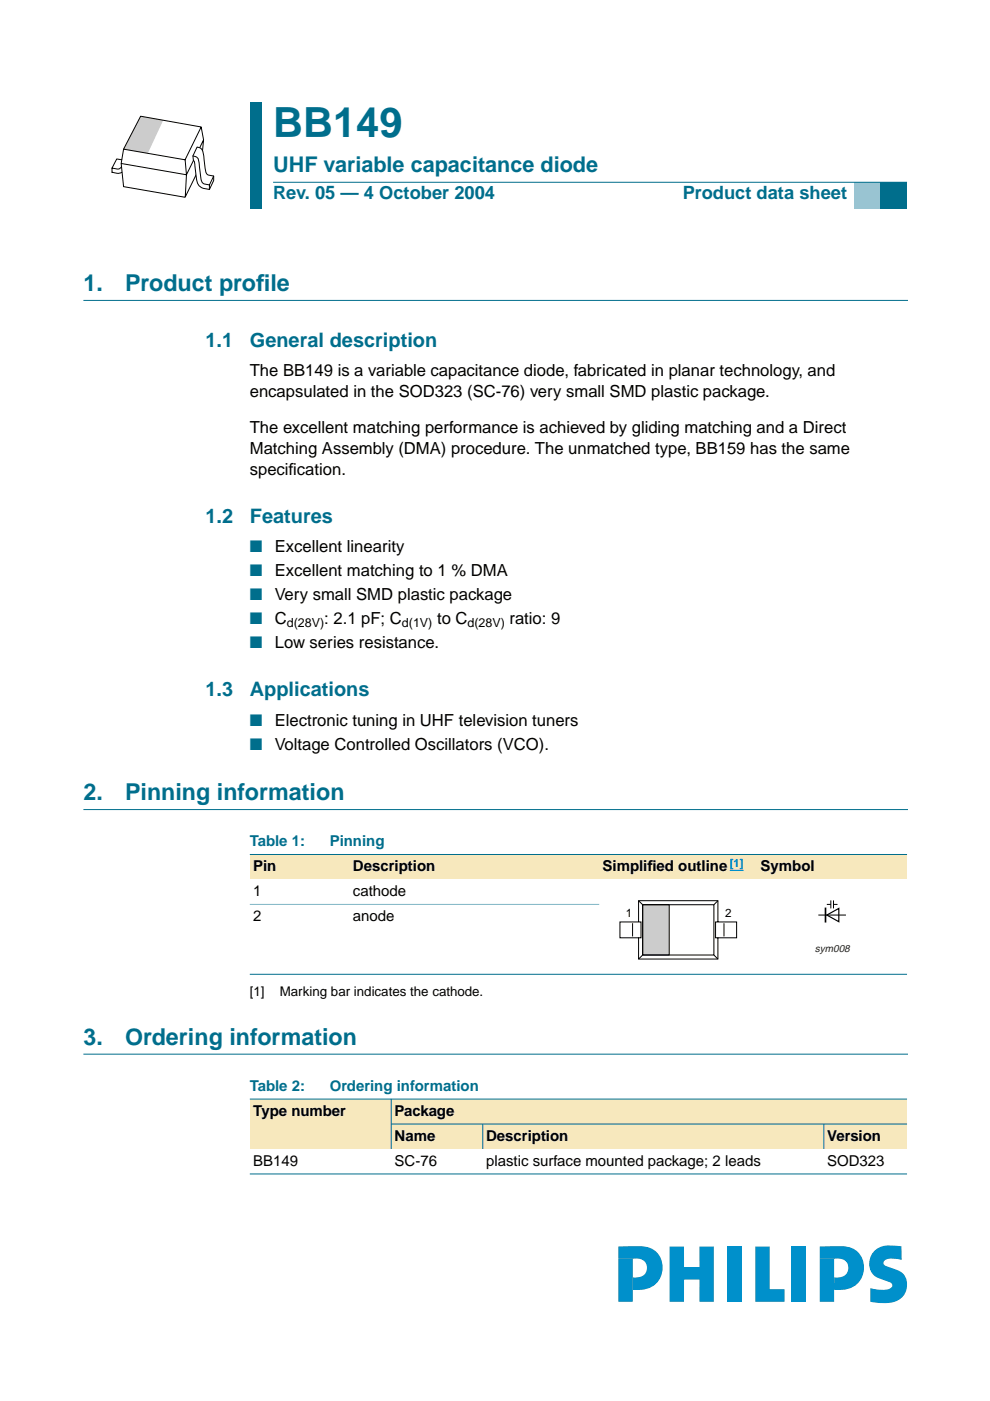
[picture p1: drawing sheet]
<svg xmlns="http://www.w3.org/2000/svg" width="210mm" height="297mm" viewBox="0 0 210 297" stroke-linecap="round" stroke-linejoin="round" font-family="sans-serif">
<defs><g id="words">
<text font-size="8.8" fill="#006e8c" x="57.9" y="29">BB149</text>
<g font-size="4.9" fill="#006e8c">
<text x="17.7" y="61.7">1.</text>
<text x="26.5" y="61.7">Product prof</text>
<text x="54.3" y="61.7">ile</text>
<text x="17.7" y="169.6">2.</text>
<text x="26.5" y="169.6">Pinning information</text>
<text x="17.7" y="221.5">3.</text>
<text x="26.5" y="221.5">Ordering information</text>
</g>
<text font-size="4.6" fill="#006e8c" x="57.9" y="36.4">UHF variable capacitance diode</text>
<g font-size="4.2" fill="#006e8c">
<text x="43.6" y="73.6">1.1</text>
<text x="53" y="73.6">General description</text>
<text x="43.6" y="110.8">1.2</text>
<text x="53" y="110.8">Features</text>
<text x="43.6" y="147.7">1.3</text>
<text x="53" y="147.7">Applications</text>
</g>
<g font-size="3.9" fill="#006e8c">
<text x="57.9" y="42.3">Rev. 05 — 4 October 2004</text>
<text x="144.8" y="42.3">Product data sheet</text>
</g>
<g font-size="3.5">
<text x="53" y="79.8">The BB149 is a variable capacitance diode, fabricated in planar technology, and</text>
<text x="53" y="84.2">encapsulated in the SOD323 (SC-76) very small SMD plastic package.</text>
<text x="53" y="91.8">The excellent matching performance is achieved by gliding matching and a Direct</text>
<text x="53" y="96.2">Matching Assembly (DMA) procedure. The unmatched type, BB159 has the same</text>
<text x="53" y="100.6">specif</text>
<text x="61.2" y="100.6">ication.</text>
<text x="58.3" y="117">Excellent linearity</text>
<text x="58.3" y="122.1">Excellent matching to 1 % DMA</text>
<text x="58.3" y="127.3">Very small SMD plastic package</text>
<text x="58.3" y="137.5">Low series resistance.</text>
<text x="58.3" y="132.4">C</text>
<text x="68.7" y="132.4">: 2.1 pF; C</text>
<text x="92.7" y="132.4">to C</text>
<text x="108.1" y="132.4">ratio: 9</text>
<text x="58.3" y="153.9">Electronic tuning in UHF television tuners</text>
<text x="58.3" y="159">Voltage Controlled Oscillators (VCO).</text>
</g>
<g font-size="3.5" fill="#006e8c">
<text x="53" y="117">■</text>
<text x="53" y="122.1">■</text>
<text x="53" y="127.3">■</text>
<text x="53" y="137.5">■</text>
<text x="53" y="132.4">■</text>
<text x="53" y="153.9">■</text>
<text x="53" y="159">■</text>
</g>
<g font-size="3.2" fill="#006e8c">
<text x="53" y="179.4">Table 1:</text>
<text x="69.9" y="179.4">Pinning</text>
<text x="53" y="231.3">Table 2:</text>
<text x="69.9" y="231.3">Ordering information</text>
</g>
<g font-size="3.2">
<text x="53.7" y="184.7">Pin</text>
<text x="74.8" y="184.7">Description</text>
<text x="127.8" y="184.7">Simplif</text>
<text x="137.3" y="184.7">ied outline</text>
<text x="161.3" y="184.7">Symbol</text>
<text x="53.7" y="190">1</text>
<text x="74.8" y="190">cathode</text>
<text x="53.7" y="195.3">2</text>
<text x="74.8" y="195.3">anode</text>
<text x="53.7" y="236.6">Type number</text>
<text x="83.7" y="236.6">Package</text>
<text x="83.7" y="241.8">Name</text>
<text x="103.1" y="241.8">Description</text>
<text x="175.4" y="241.8">Version</text>
<text x="53.7" y="247.1">BB149</text>
<text x="83.7" y="247.1">SC-76</text>
<text x="103.1" y="247.1">plastic surface mounted package; 2 leads</text>
<text x="175.4" y="247.1">SOD323</text>
</g>
<g font-size="2.8">
<text x="53" y="211.3">[1]</text>
<text x="59.3" y="211.3">Marking bar indicates the cathode.</text>
</g>
<g font-size="2.6">
<text x="60.8" y="133">d(28V)</text>
<text x="85.2" y="133">d(1V)</text>
<text x="99.1" y="133">d(28V)</text>
</g>
<g font-size="2.5">
<text x="132.7" y="194.4">1</text>
<text x="153.8" y="194.4">2</text>
</g>
<text font-size="2.4" fill="#00f" x="154.7" y="183.7">[1]</text>
<text font-size="2.2" fill="#231f20" x="172.8" y="201.9">sym008</text>
</g></defs>
<g fill="#0090cb">
<path d="M173.8 264.3l2.2-.1a11.6 11.6 0 0 1 5.1 .6 4.8 4.8 0 0 1 1.8 5.7 4.8 4.8 0 0 1-5.2 3h-.8v-2.7a2.35 2.35 0 0 0 3-1.9 2 2 0 0 0-2.4-2.1l-3.7 .1z"/>
<path d="M173.8 266.9h3.1v9.1h-3.1z"/>
<path d="M185.1 265.5a5.1 5.1 0 0 1 4.7-1.4l1.3 .1 .1 2.9a4.9 4.9 0 0 0-3.6 .1 .67 .67 0 0 0-.3 .7 .67 .67 0 0 0 .5 .5 5.8 5.8 0 0 1 4 2.1 3.8 3.8 0 0 1-3.3 5.7l-1.8 .1-2.2-.3v-2.9a5.7 5.7 0 0 0 4.5-.1l.2-.5a.73 .73 0 0 0-.6-.7 5.5 5.5 0 0 1-3.7-1.9 3.8 3.8 0 0 1 .2-4.4z"/>
<path d="M142 264.3h3v4.3h3.3v-4.3h3.1v11.7h-3.1v-4.7h-3.3v4.7h-3z"/>
<path d="M154.2 264.3h3.1v11.7h-3.1z"/>
<path d="M167.9 264.3h3v11.7h-3z"/>
<path d="M160.1 264.3h3.1v9h3.1v2.7h-6.2z"/>
<path d="M131.1 264.3l2.2-.1a11.6 11.6 0 0 1 5.1 .6 4.8 4.8 0 0 1 1.8 5.7 4.8 4.8 0 0 1-5.2 3h-.8v-2.7a2.35 2.35 0 0 0 3-1.9 2 2 0 0 0-2.4-2.1l-3.7 .1z"/>
<path d="M131.1 266.9h3.1v9.1h-3.1z"/>
</g>
<path d="M17.7 63.7h174.7M17.7 171.6h174.7M17.7 223.5h174.7" fill="none" stroke="#006e8c" stroke-width=".21"/>
<g fill="#006e8c">
<path d="M53 21.7h2.4v10.2h-2.4z" fill-rule="evenodd"/>
<path d="M53 31.9h2.4v6.7h-2.4z" fill-rule="evenodd"/>
<path d="M53 38.6h2.4v5.7h-2.4z" fill-rule="evenodd"/>
</g>
<path d="M181 38.6h5.7v5.7h-5.7z" fill-rule="evenodd" fill="#96c4d6"/>
<path d="M186.7 38.6h5.6v5.7h-5.6z" fill-rule="evenodd" fill="#006e8c"/>
<path d="M57.9 38.6h134.4z" fill="#006e8c" stroke="#006e8c" stroke-width=".21"/>
<path d="M29.8 24.6l4.8 .9-3.3 7-5.1-.9z" fill="#ccc"/>
<path d="M29.8 24.6l12.9 2.3-3.5 7-13-2.3zM39.3 33.9l.2 3.2-.2 4.6M42.7 26.9l.5 2.8-3.7 7.4-13.8-2.4 .5-3.1M43.2 29.7l-.5 5.2-3.5 6.9-13-2.2-.5-4.9" fill="none" stroke="#000" stroke-width=".21"/>
<path d="M41.8 31.2a1.45 1.45 0 0 1 1.4 1.6l.3 2.7a1.78 1.78 0 0 0 .7 1.6l1.1 .2v1l-.9 1.9a2.42 2.42 0 0 1-2.5-1.4l-.6-4.4-.3-.3-.1-1z" fill="#fff" stroke="#000" stroke-width=".21"/>
<path d="M25.8 35.3l-.6 .5-1.4-.2M25.8 33.9l-1-.2-1.1 1.9 .1 .9a2.31 2.31 0 0 0 2 0M40.9 33.1a1.39 1.39 0 0 1 1.3 1.7l.4 3a1.29 1.29 0 0 0 .7 1.2l1.1 .2M45.3 37.3l-.9 1.9v1" fill="none" stroke="#000" stroke-width=".21"/>
<g fill="#f7e8bd">
<path d="M53 181.2h21.1v5.3h-21.1z" fill-rule="evenodd"/>
<path d="M74.1 181.2h44.1v5.3h-44.1z" fill-rule="evenodd"/>
<path d="M118.2 181.2h8.8v5.3h-8.8z" fill-rule="evenodd"/>
<path d="M127 181.2h33.6v5.3h-33.6z" fill-rule="evenodd"/>
</g>
<path d="M154.7 184.5h3z" fill="#00f" stroke="#00f" stroke-width=".21"/>
<path d="M160.6 181.2h31.7v5.3h-31.7z" fill-rule="evenodd" fill="#f7e8bd"/>
<g fill="#006e8c" stroke="#006e8c" stroke-width=".21">
<path d="M53 181.2h139.3z"/>
<path d="M53 206.6h139.3z"/>
</g>
<path d="M53 191.8h74z" fill="#80b6c6" stroke="#80b6c6" stroke-width=".21"/>
<path d="M136.3 191.8h5.6v10.7h-5.6z" fill="#ccc" stroke="#000" stroke-width=".21"/>
<path d="M131.4 195.5h4.5v3.3h-4.5zM134.1 195.7v2.8M135.4 195.5v-4.5h16.8v4.5M135.4 198.8v4.5h16.8v-4.5M135.4 191l.9 .8M136.3 191.8h15.1v10.7h-15.1zM151.7 195.5h4.5v3.3h-4.5zM152.2 191l-.8 .8M153.5 195.7v2.8M173.6 194h5.7M136.3 202.5l-.9 .8M151.4 202.5l.8 .8" fill="none" stroke="#000" stroke-width=".21"/>
<path d="M175.3 194l2.5-1.4v2.8z" fill="none" stroke="#000" stroke-width=".25"/>
<path d="M175 192.6v2.8" fill="none" stroke="#000" stroke-width=".35"/>
<path d="M175.3 191.8h.9zM176.2 190.9v1.7zM176.7 190.9v1.7zM176.7 191.8h.9z" fill="#000" stroke="#000" stroke-width=".21"/>
<g fill="#f7e8bd">
<path d="M53 233h30v10.6h-30z" fill-rule="evenodd"/>
<path d="M83 233h109.3v5.3h-109.3z" fill-rule="evenodd"/>
<path d="M83 238.3h19.4v5.3h-19.4z" fill-rule="evenodd"/>
<path d="M102.4 238.3h72.3v5.3h-72.3z" fill-rule="evenodd"/>
<path d="M174.7 238.3h17.6v5.3h-17.6z" fill-rule="evenodd"/>
</g>
<g fill="#006e8c" stroke="#006e8c" stroke-width=".21">
<path d="M83 233v10.6z"/>
<path d="M102.4 238.3v5.3z"/>
<path d="M174.7 238.3v5.3z"/>
<path d="M53 233h139.3z"/>
<path d="M82.9 238.3h109.4z"/>
<path d="M53 248.9h139.3z"/>
</g>
<use href="#words"/>
</svg>
